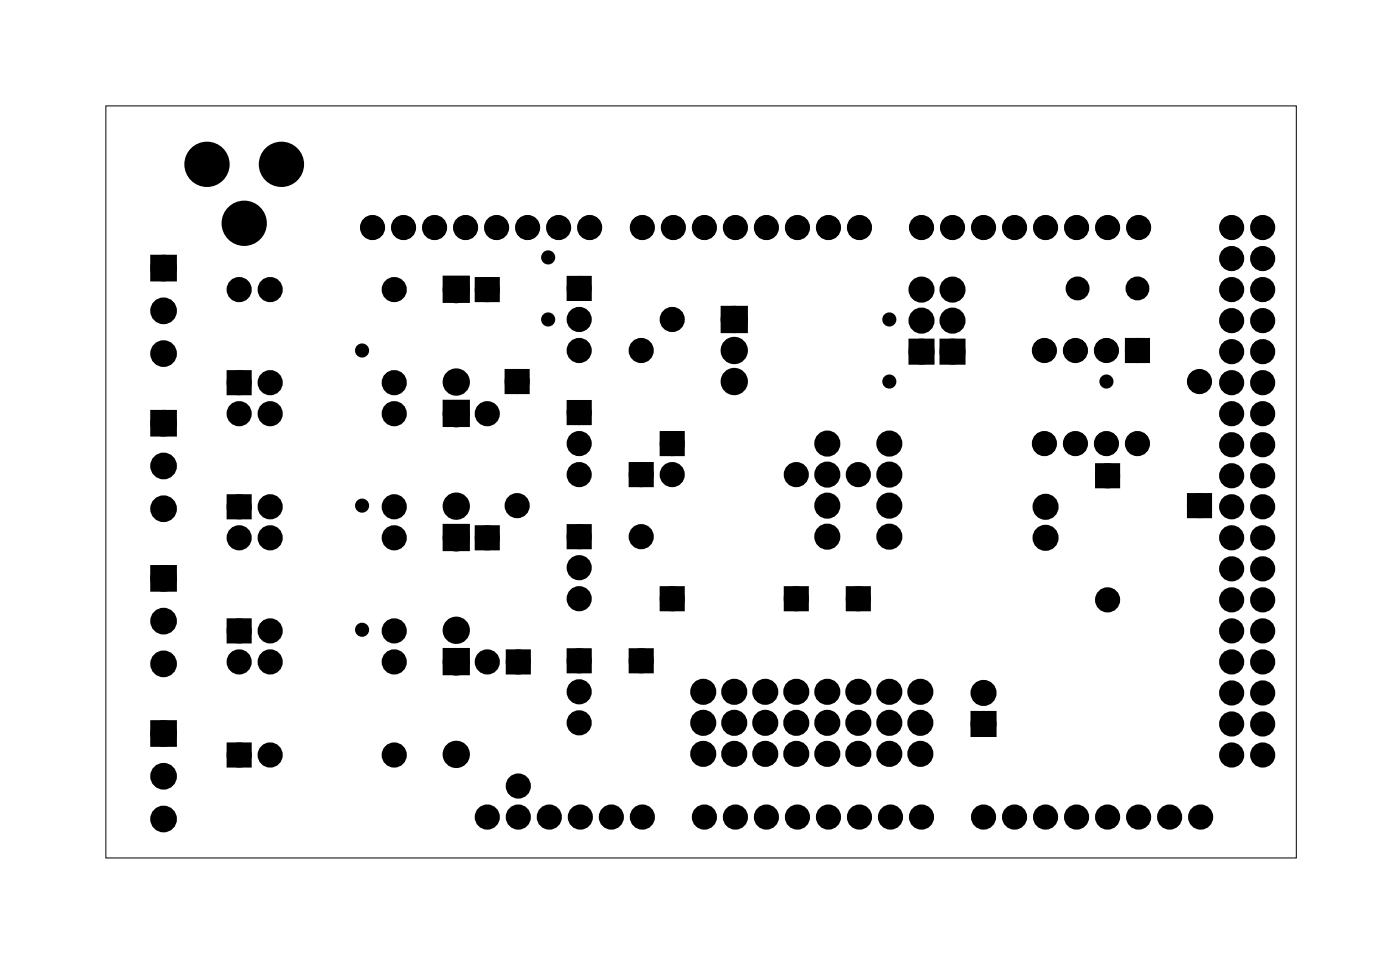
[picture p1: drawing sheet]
<svg xmlns="http://www.w3.org/2000/svg" width="115mm" height="79mm" viewBox="0 0 115 79" stroke-linecap="round" stroke-linejoin="round" font-family="sans-serif">
<path d="M8.7 8.7h97.5v61.5h-97.5z" fill="none" stroke="#000" stroke-width=".08"/>
<g fill="#000">
<path d="M12.6 33.9h1.6v1.5h-1.6zM12.6 21.2h1.6v1.5h-1.6zM18.9 30.6h1.4v1.4h-1.4zM36.6 33.1h1.6v1.5h-1.6zM36.6 22.9h1.6v1.6h-1.6zM39.2 23h1.4v1.4h-1.4zM41.7 30.5h1.4v1.4h-1.4zM46.7 22.9h1.4v1.4h-1.4zM46.7 33.1h1.4v1.4h-1.4zM51.8 38.2h1.4v1.4h-1.4zM54.4 35.6h1.4v1.4h-1.4zM59.3 25.4h1.6v1.5h-1.6z"/>
<path d="M74.7 28.1h1.5v1.4h-1.5zM77.3 28.1h1.4v1.4h-1.4zM90 38.2h1.4v1.4h-1.4zM92.5 28h1.4v1.4h-1.4zM12.6 59.3h1.6v1.5h-1.6zM12.6 46.6h1.6v1.5h-1.6zM18.9 50.9h1.4v1.4h-1.4zM18.9 40.8h1.4v1.4h-1.4zM36.6 43.2h1.6v1.6h-1.6zM36.6 53.4h1.6v1.5h-1.6zM39.2 43.3h1.4v1.4h-1.4zM41.7 53.5h1.4v1.4h-1.4z"/>
<path d="M46.7 43.2h1.4v1.4h-1.4zM46.7 53.4h1.4v1.4h-1.4zM51.8 53.4h1.4v1.4h-1.4zM54.4 48.3h1.4v1.4h-1.4zM64.5 48.3h1.4v1.4h-1.4zM69.6 48.3h1.4v1.4h-1.4zM97.5 40.7h1.4v1.4h-1.4zM18.9 61.1h1.4v1.4h-1.4zM79.8 58.5h1.5v1.5h-1.5z"/>
</g>
<g fill="none" stroke="#000" stroke-width=".66" stroke-linecap="butt">
<path d="M12.6 33.9h1.6v1.5h-1.6zM12.6 21.2h1.6v1.5h-1.6zM18.9 30.6h1.4v1.4h-1.4zM36.6 33.1h1.6v1.5h-1.6zM36.6 22.9h1.6v1.6h-1.6zM39.2 23h1.4v1.4h-1.4zM41.7 30.5h1.4v1.4h-1.4zM46.7 22.9h1.4v1.4h-1.4zM46.7 33.1h1.4v1.4h-1.4zM51.8 38.2h1.4v1.4h-1.4zM54.4 35.6h1.4v1.4h-1.4zM59.3 25.4h1.6v1.5h-1.6z"/>
<path d="M74.7 28.1h1.5v1.4h-1.5zM77.3 28.1h1.4v1.4h-1.4zM90 38.2h1.4v1.4h-1.4zM92.5 28h1.4v1.4h-1.4zM12.6 59.3h1.6v1.5h-1.6zM12.6 46.6h1.6v1.5h-1.6zM18.9 50.9h1.4v1.4h-1.4zM18.9 40.8h1.4v1.4h-1.4zM36.6 43.2h1.6v1.6h-1.6zM36.6 53.4h1.6v1.5h-1.6zM39.2 43.3h1.4v1.4h-1.4zM41.7 53.5h1.4v1.4h-1.4z"/>
<path d="M46.7 43.2h1.4v1.4h-1.4zM46.7 53.4h1.4v1.4h-1.4zM51.8 53.4h1.4v1.4h-1.4zM54.4 48.3h1.4v1.4h-1.4zM64.5 48.3h1.4v1.4h-1.4zM69.6 48.3h1.4v1.4h-1.4zM79.8 58.5h1.5v1.5h-1.5zM97.5 40.7h1.4v1.4h-1.4zM18.9 61.1h1.4v1.4h-1.4z"/>
<circle cx="17" cy="13.5" r="1.52"/>
<circle cx="20" cy="18.3" r="1.52"/>
<circle cx="23" cy="13.5" r="1.52"/>
<circle cx="30.5" cy="18.6" r=".7"/>
<circle cx="33" cy="18.6" r=".7"/>
<circle cx="35.6" cy="18.6" r=".7"/>
<circle cx="38.1" cy="18.6" r=".7"/>
<circle cx="40.7" cy="18.6" r=".7"/>
<circle cx="43.2" cy="18.6" r=".7"/>
<circle cx="45.7" cy="18.6" r=".7"/>
<circle cx="48.3" cy="18.6" r=".7"/>
<circle cx="52.6" cy="18.6" r=".7"/>
<circle cx="55.1" cy="18.6" r=".7"/>
<circle cx="57.7" cy="18.6" r=".7"/>
<circle cx="60.2" cy="18.6" r=".7"/>
<circle cx="62.8" cy="18.6" r=".7"/>
<circle cx="65.3" cy="18.6" r=".7"/>
<circle cx="67.8" cy="18.6" r=".7"/>
<circle cx="70.4" cy="18.6" r=".7"/>
<circle cx="75.5" cy="18.6" r=".7"/>
<circle cx="78" cy="18.6" r=".7"/>
<circle cx="80.5" cy="18.6" r=".7"/>
<circle cx="83.1" cy="18.6" r=".7"/>
<circle cx="85.6" cy="18.6" r=".7"/>
<circle cx="88.2" cy="18.6" r=".7"/>
<circle cx="90.7" cy="18.6" r=".7"/>
<circle cx="93.2" cy="18.6" r=".7"/>
<circle cx="100.9" cy="18.6" r=".7"/>
<circle cx="103.4" cy="18.6" r=".7"/>
<circle cx="13.4" cy="38.1" r=".76"/>
<circle cx="13.4" cy="25.4" r=".76"/>
<circle cx="13.4" cy="34.6" r=".76"/>
<circle cx="13.4" cy="21.9" r=".76"/>
<circle cx="13.4" cy="28.9" r=".76"/>
<circle cx="19.6" cy="23.7" r=".7"/>
<circle cx="19.6" cy="33.9" r=".7"/>
<circle cx="19.6" cy="31.3" r=".7"/>
<circle cx="22.1" cy="23.7" r=".7"/>
<circle cx="22.1" cy="33.9" r=".7"/>
<circle cx="22.1" cy="31.3" r=".7"/>
<circle cx="32.3" cy="23.7" r=".7"/>
<circle cx="32.3" cy="33.9" r=".7"/>
<circle cx="32.3" cy="31.3" r=".7"/>
<circle cx="37.4" cy="23.7" r=".79"/>
<circle cx="37.4" cy="33.9" r=".79"/>
<circle cx="37.4" cy="31.3" r=".79"/>
<circle cx="39.9" cy="23.7" r=".7"/>
<circle cx="39.9" cy="33.9" r=".7"/>
<circle cx="42.4" cy="31.2" r=".7"/>
<circle cx="47.4" cy="26.2" r=".7"/>
<circle cx="47.4" cy="23.6" r=".7"/>
<circle cx="47.4" cy="36.3" r=".7"/>
<circle cx="47.4" cy="33.8" r=".7"/>
<circle cx="47.4" cy="28.7" r=".7"/>
<circle cx="47.4" cy="38.9" r=".7"/>
<circle cx="52.5" cy="28.7" r=".7"/>
<circle cx="52.5" cy="38.9" r=".7"/>
<circle cx="55.1" cy="38.9" r=".7"/>
<circle cx="55.1" cy="26.2" r=".7"/>
<circle cx="55.1" cy="36.3" r=".7"/>
<circle cx="60.1" cy="26.2" r=".79"/>
<circle cx="60.1" cy="28.7" r=".79"/>
<circle cx="60.1" cy="31.2" r=".79"/>
<circle cx="65.2" cy="38.9" r=".7"/>
<circle cx="67.8" cy="38.9" r=".74"/>
<circle cx="67.8" cy="36.3" r=".74"/>
<circle cx="70.3" cy="38.9" r=".7"/>
<circle cx="72.8" cy="38.9" r=".74"/>
<circle cx="72.8" cy="36.3" r=".74"/>
<circle cx="75.5" cy="23.7" r=".74"/>
<circle cx="75.5" cy="28.8" r=".74"/>
<circle cx="75.5" cy="26.2" r=".74"/>
<circle cx="78" cy="23.7" r=".74"/>
<circle cx="78" cy="28.8" r=".74"/>
<circle cx="78" cy="26.2" r=".74"/>
<circle cx="85.5" cy="28.7" r=".7"/>
<circle cx="85.5" cy="36.3" r=".7"/>
<circle cx="88.1" cy="28.7" r=".7"/>
<circle cx="88.1" cy="36.3" r=".7"/>
<circle cx="90.6" cy="28.7" r=".7"/>
<circle cx="90.6" cy="36.3" r=".7"/>
<circle cx="90.7" cy="38.9" r=".7"/>
<circle cx="93.2" cy="28.7" r=".7"/>
<circle cx="93.2" cy="36.3" r=".7"/>
<circle cx="98.2" cy="31.2" r=".7"/>
<circle cx="100.9" cy="28.8" r=".7"/>
<circle cx="100.9" cy="23.7" r=".7"/>
<circle cx="100.9" cy="26.2" r=".7"/>
<circle cx="100.9" cy="38.9" r=".7"/>
<circle cx="100.9" cy="21.2" r=".7"/>
<circle cx="100.9" cy="33.9" r=".7"/>
<circle cx="100.9" cy="36.4" r=".7"/>
<circle cx="100.9" cy="31.3" r=".7"/>
<circle cx="103.4" cy="28.8" r=".7"/>
<circle cx="103.4" cy="26.2" r=".7"/>
<circle cx="103.4" cy="23.7" r=".7"/>
<circle cx="103.4" cy="38.9" r=".7"/>
<circle cx="103.4" cy="21.2" r=".7"/>
<circle cx="103.4" cy="33.9" r=".7"/>
<circle cx="103.4" cy="36.4" r=".7"/>
<circle cx="103.4" cy="31.3" r=".7"/>
<circle cx="13.4" cy="50.8" r=".76"/>
<circle cx="13.4" cy="47.3" r=".76"/>
<circle cx="13.4" cy="41.6" r=".76"/>
<circle cx="13.4" cy="54.3" r=".76"/>
<circle cx="19.6" cy="44" r=".7"/>
<circle cx="19.6" cy="54.2" r=".7"/>
<circle cx="19.6" cy="41.5" r=".7"/>
<circle cx="19.6" cy="51.6" r=".7"/>
<circle cx="22.1" cy="44" r=".7"/>
<circle cx="22.1" cy="54.2" r=".7"/>
<circle cx="22.1" cy="41.5" r=".7"/>
<circle cx="22.1" cy="51.6" r=".7"/>
<circle cx="32.3" cy="54.2" r=".7"/>
<circle cx="32.3" cy="44" r=".7"/>
<circle cx="32.3" cy="51.6" r=".7"/>
<circle cx="32.3" cy="41.5" r=".7"/>
<circle cx="37.4" cy="44" r=".79"/>
<circle cx="37.4" cy="54.2" r=".79"/>
<circle cx="37.4" cy="41.4" r=".79"/>
<circle cx="37.4" cy="51.6" r=".79"/>
<circle cx="39.9" cy="44" r=".7"/>
<circle cx="39.9" cy="54.2" r=".7"/>
<circle cx="42.4" cy="41.4" r=".7"/>
<circle cx="42.4" cy="54.2" r=".7"/>
<circle cx="47.4" cy="56.6" r=".7"/>
<circle cx="47.4" cy="43.9" r=".7"/>
<circle cx="47.4" cy="46.5" r=".7"/>
<circle cx="47.4" cy="54.1" r=".7"/>
<circle cx="47.4" cy="59.2" r=".7"/>
<circle cx="47.4" cy="49" r=".7"/>
<circle cx="52.5" cy="43.9" r=".7"/>
<circle cx="52.5" cy="54.1" r=".7"/>
<circle cx="55.1" cy="49" r=".7"/>
<circle cx="57.6" cy="59.2" r=".74"/>
<circle cx="57.6" cy="56.6" r=".74"/>
<circle cx="60.1" cy="59.2" r=".74"/>
<circle cx="60.1" cy="56.6" r=".74"/>
<circle cx="62.7" cy="59.2" r=".74"/>
<circle cx="62.7" cy="56.6" r=".74"/>
<circle cx="65.2" cy="59.2" r=".74"/>
<circle cx="65.2" cy="56.6" r=".74"/>
<circle cx="65.2" cy="49" r=".7"/>
<circle cx="67.8" cy="59.2" r=".74"/>
<circle cx="67.8" cy="56.6" r=".74"/>
<circle cx="67.8" cy="41.4" r=".74"/>
<circle cx="67.8" cy="43.9" r=".74"/>
<circle cx="70.3" cy="59.2" r=".74"/>
<circle cx="70.3" cy="56.6" r=".74"/>
<circle cx="70.3" cy="49" r=".7"/>
<circle cx="72.8" cy="59.2" r=".74"/>
<circle cx="72.8" cy="56.6" r=".74"/>
<circle cx="72.8" cy="41.4" r=".74"/>
<circle cx="72.8" cy="43.9" r=".74"/>
<circle cx="75.4" cy="59.2" r=".74"/>
<circle cx="75.4" cy="56.6" r=".74"/>
<circle cx="80.5" cy="59.3" r=".74"/>
<circle cx="80.5" cy="56.7" r=".74"/>
<circle cx="85.6" cy="44" r=".74"/>
<circle cx="85.6" cy="41.5" r=".74"/>
<circle cx="90.7" cy="49.1" r=".7"/>
<circle cx="98.2" cy="41.4" r=".7"/>
<circle cx="100.9" cy="41.5" r=".7"/>
<circle cx="100.9" cy="46.6" r=".7"/>
<circle cx="100.9" cy="56.7" r=".7"/>
<circle cx="100.9" cy="44" r=".7"/>
<circle cx="100.9" cy="59.3" r=".7"/>
<circle cx="100.9" cy="51.6" r=".7"/>
<circle cx="100.9" cy="49.1" r=".7"/>
<circle cx="100.9" cy="54.2" r=".7"/>
<circle cx="103.4" cy="49.1" r=".7"/>
<circle cx="103.4" cy="54.2" r=".7"/>
<circle cx="103.4" cy="41.5" r=".7"/>
<circle cx="103.4" cy="46.6" r=".7"/>
<circle cx="103.4" cy="44" r=".7"/>
<circle cx="103.4" cy="51.6" r=".7"/>
<circle cx="103.4" cy="56.7" r=".7"/>
<circle cx="103.4" cy="59.3" r=".7"/>
<circle cx="13.4" cy="63.5" r=".76"/>
<circle cx="13.4" cy="60" r=".76"/>
<circle cx="13.4" cy="67" r=".76"/>
<circle cx="19.6" cy="61.8" r=".7"/>
<circle cx="22.1" cy="61.8" r=".7"/>
<circle cx="32.3" cy="61.8" r=".7"/>
<circle cx="37.4" cy="61.8" r=".79"/>
<circle cx="39.9" cy="66.9" r=".7"/>
<circle cx="42.4" cy="64.3" r=".7"/>
<circle cx="42.4" cy="66.9" r=".7"/>
<circle cx="45" cy="66.9" r=".7"/>
<circle cx="47.5" cy="66.9" r=".7"/>
<circle cx="50.1" cy="66.9" r=".7"/>
<circle cx="52.6" cy="66.9" r=".7"/>
<circle cx="57.6" cy="61.7" r=".74"/>
<circle cx="57.7" cy="66.9" r=".7"/>
<circle cx="60.1" cy="61.7" r=".74"/>
<circle cx="60.2" cy="66.9" r=".7"/>
<circle cx="62.7" cy="61.7" r=".74"/>
<circle cx="62.8" cy="66.9" r=".7"/>
<circle cx="65.2" cy="61.7" r=".74"/>
<circle cx="65.3" cy="66.9" r=".7"/>
<circle cx="67.8" cy="61.7" r=".74"/>
<circle cx="67.8" cy="66.9" r=".7"/>
<circle cx="70.3" cy="61.7" r=".74"/>
<circle cx="70.4" cy="66.9" r=".7"/>
<circle cx="72.8" cy="61.7" r=".74"/>
<circle cx="72.9" cy="66.9" r=".7"/>
<circle cx="75.4" cy="61.7" r=".74"/>
<circle cx="75.5" cy="66.9" r=".7"/>
<circle cx="80.5" cy="66.9" r=".7"/>
<circle cx="83.1" cy="66.9" r=".7"/>
<circle cx="85.6" cy="66.9" r=".7"/>
<circle cx="88.2" cy="66.9" r=".7"/>
<circle cx="90.7" cy="66.9" r=".7"/>
<circle cx="93.2" cy="66.9" r=".7"/>
<circle cx="95.8" cy="66.9" r=".7"/>
<circle cx="98.3" cy="66.9" r=".7"/>
<circle cx="100.9" cy="61.8" r=".7"/>
<circle cx="103.4" cy="61.8" r=".7"/>
</g>
<g fill="#000">
<circle cx="17" cy="13.5" r="1.52"/>
<circle cx="20" cy="18.3" r="1.52"/>
<circle cx="23" cy="13.5" r="1.52"/>
<circle cx="30.5" cy="18.6" r=".7"/>
<circle cx="33" cy="18.6" r=".7"/>
<circle cx="35.6" cy="18.6" r=".7"/>
<circle cx="38.1" cy="18.6" r=".7"/>
<circle cx="40.7" cy="18.6" r=".7"/>
<circle cx="43.2" cy="18.6" r=".7"/>
<circle cx="45.7" cy="18.6" r=".7"/>
<circle cx="48.3" cy="18.6" r=".7"/>
<circle cx="52.6" cy="18.6" r=".7"/>
<circle cx="55.1" cy="18.6" r=".7"/>
<circle cx="57.7" cy="18.6" r=".7"/>
<circle cx="60.2" cy="18.6" r=".7"/>
<circle cx="62.8" cy="18.6" r=".7"/>
<circle cx="65.3" cy="18.6" r=".7"/>
<circle cx="67.8" cy="18.6" r=".7"/>
<circle cx="70.4" cy="18.6" r=".7"/>
<circle cx="75.5" cy="18.6" r=".7"/>
<circle cx="78" cy="18.6" r=".7"/>
<circle cx="80.5" cy="18.6" r=".7"/>
<circle cx="83.1" cy="18.6" r=".7"/>
<circle cx="85.6" cy="18.6" r=".7"/>
<circle cx="88.2" cy="18.6" r=".7"/>
<circle cx="90.7" cy="18.6" r=".7"/>
<circle cx="93.2" cy="18.6" r=".7"/>
<circle cx="100.9" cy="18.6" r=".7"/>
<circle cx="103.4" cy="18.6" r=".7"/>
<circle cx="13.4" cy="28.9" r=".76"/>
<circle cx="13.4" cy="25.4" r=".76"/>
<circle cx="13.4" cy="38.1" r=".76"/>
<circle cx="13.4" cy="21.9" r=".76"/>
<circle cx="13.4" cy="34.6" r=".76"/>
<circle cx="19.6" cy="23.7" r=".7"/>
<circle cx="19.6" cy="33.9" r=".7"/>
<circle cx="19.6" cy="31.3" r=".7"/>
<circle cx="22.1" cy="23.7" r=".7"/>
<circle cx="22.1" cy="33.9" r=".7"/>
<circle cx="22.1" cy="31.3" r=".7"/>
<circle cx="29.7" cy="28.7" r=".35"/>
<circle cx="29.7" cy="28.7" r=".2"/>
<circle cx="32.3" cy="23.7" r=".7"/>
<circle cx="32.3" cy="33.9" r=".7"/>
<circle cx="32.3" cy="31.3" r=".7"/>
<circle cx="37.4" cy="33.9" r=".79"/>
<circle cx="37.4" cy="23.7" r=".79"/>
<circle cx="37.4" cy="31.3" r=".79"/>
<circle cx="39.9" cy="33.9" r=".7"/>
<circle cx="39.9" cy="23.7" r=".7"/>
<circle cx="42.4" cy="31.2" r=".7"/>
<circle cx="44.9" cy="21.1" r=".35"/>
<circle cx="44.9" cy="26.2" r=".35"/>
<circle cx="44.9" cy="21.1" r=".2"/>
<circle cx="44.9" cy="26.2" r=".2"/>
<circle cx="47.4" cy="28.7" r=".7"/>
<circle cx="47.4" cy="23.6" r=".7"/>
<circle cx="47.4" cy="26.2" r=".7"/>
<circle cx="47.4" cy="36.3" r=".7"/>
<circle cx="47.4" cy="33.8" r=".7"/>
<circle cx="47.4" cy="38.9" r=".7"/>
<circle cx="52.5" cy="28.7" r=".7"/>
<circle cx="52.5" cy="38.9" r=".7"/>
<circle cx="55.1" cy="26.2" r=".7"/>
<circle cx="55.1" cy="36.3" r=".7"/>
<circle cx="55.1" cy="38.9" r=".7"/>
<circle cx="60.1" cy="31.2" r=".79"/>
<circle cx="60.1" cy="26.2" r=".79"/>
<circle cx="60.1" cy="28.7" r=".79"/>
<circle cx="65.2" cy="38.9" r=".7"/>
<circle cx="67.8" cy="38.9" r=".74"/>
<circle cx="67.8" cy="36.3" r=".74"/>
<circle cx="70.3" cy="38.9" r=".7"/>
<circle cx="72.8" cy="26.2" r=".35"/>
<circle cx="72.8" cy="31.2" r=".35"/>
<circle cx="72.8" cy="38.9" r=".74"/>
<circle cx="72.8" cy="36.3" r=".74"/>
<circle cx="72.8" cy="26.2" r=".2"/>
<circle cx="72.8" cy="31.2" r=".2"/>
<circle cx="75.5" cy="26.2" r=".74"/>
<circle cx="75.5" cy="23.7" r=".74"/>
<circle cx="75.5" cy="28.8" r=".74"/>
<circle cx="78" cy="26.2" r=".74"/>
<circle cx="78" cy="28.8" r=".74"/>
<circle cx="78" cy="23.7" r=".74"/>
<circle cx="85.5" cy="36.3" r=".7"/>
<circle cx="85.5" cy="28.7" r=".7"/>
<circle cx="88.1" cy="36.3" r=".7"/>
<circle cx="88.1" cy="28.7" r=".7"/>
<circle cx="88.2" cy="23.6" r=".65"/>
<circle cx="90.6" cy="36.3" r=".7"/>
<circle cx="90.6" cy="28.7" r=".7"/>
<circle cx="90.6" cy="31.2" r=".35"/>
<circle cx="90.6" cy="31.2" r=".2"/>
<circle cx="90.7" cy="38.9" r=".7"/>
<circle cx="93.2" cy="36.3" r=".7"/>
<circle cx="93.2" cy="28.7" r=".7"/>
<circle cx="93.2" cy="23.6" r=".65"/>
<circle cx="98.2" cy="31.2" r=".7"/>
<circle cx="100.9" cy="28.8" r=".7"/>
<circle cx="100.9" cy="26.2" r=".7"/>
<circle cx="100.9" cy="21.2" r=".7"/>
<circle cx="100.9" cy="23.7" r=".7"/>
<circle cx="100.9" cy="36.4" r=".7"/>
<circle cx="100.9" cy="31.3" r=".7"/>
<circle cx="100.9" cy="38.9" r=".7"/>
<circle cx="100.9" cy="33.9" r=".7"/>
<circle cx="103.4" cy="28.8" r=".7"/>
<circle cx="103.4" cy="21.2" r=".7"/>
<circle cx="103.4" cy="26.2" r=".7"/>
<circle cx="103.4" cy="23.7" r=".7"/>
<circle cx="103.4" cy="31.3" r=".7"/>
<circle cx="103.4" cy="36.4" r=".7"/>
<circle cx="103.4" cy="33.9" r=".7"/>
<circle cx="103.4" cy="38.9" r=".7"/>
<circle cx="13.4" cy="41.6" r=".76"/>
<circle cx="13.4" cy="50.8" r=".76"/>
<circle cx="13.4" cy="54.3" r=".76"/>
<circle cx="13.4" cy="47.3" r=".76"/>
<circle cx="19.6" cy="44" r=".7"/>
<circle cx="19.6" cy="51.6" r=".7"/>
<circle cx="19.6" cy="41.5" r=".7"/>
<circle cx="19.6" cy="54.2" r=".7"/>
<circle cx="22.1" cy="44" r=".7"/>
<circle cx="22.1" cy="51.6" r=".7"/>
<circle cx="22.1" cy="41.5" r=".7"/>
<circle cx="22.1" cy="54.2" r=".7"/>
<circle cx="29.7" cy="41.4" r=".35"/>
<circle cx="29.7" cy="51.6" r=".35"/>
<circle cx="29.7" cy="41.4" r=".2"/>
<circle cx="29.7" cy="51.6" r=".2"/>
<circle cx="32.3" cy="51.6" r=".7"/>
<circle cx="32.3" cy="44" r=".7"/>
<circle cx="32.3" cy="54.2" r=".7"/>
<circle cx="32.3" cy="41.5" r=".7"/>
<circle cx="37.4" cy="51.6" r=".79"/>
<circle cx="37.4" cy="44" r=".79"/>
<circle cx="37.4" cy="41.4" r=".79"/>
<circle cx="37.4" cy="54.2" r=".79"/>
<circle cx="39.9" cy="54.2" r=".7"/>
<circle cx="39.9" cy="44" r=".7"/>
<circle cx="42.4" cy="41.4" r=".7"/>
<circle cx="42.4" cy="54.2" r=".7"/>
<circle cx="47.4" cy="54.1" r=".7"/>
<circle cx="47.4" cy="46.5" r=".7"/>
<circle cx="47.4" cy="49" r=".7"/>
<circle cx="47.4" cy="56.6" r=".7"/>
<circle cx="47.4" cy="43.9" r=".7"/>
<circle cx="47.4" cy="59.2" r=".7"/>
<circle cx="52.5" cy="54.1" r=".7"/>
<circle cx="52.5" cy="43.9" r=".7"/>
<circle cx="55.1" cy="49" r=".7"/>
<circle cx="57.6" cy="56.6" r=".74"/>
<circle cx="57.6" cy="59.2" r=".74"/>
<circle cx="60.1" cy="56.6" r=".74"/>
<circle cx="60.1" cy="59.2" r=".74"/>
<circle cx="62.7" cy="56.6" r=".74"/>
<circle cx="62.7" cy="59.2" r=".74"/>
<circle cx="65.2" cy="59.2" r=".74"/>
<circle cx="65.2" cy="56.6" r=".74"/>
<circle cx="65.2" cy="49" r=".7"/>
<circle cx="67.8" cy="56.6" r=".74"/>
<circle cx="67.8" cy="43.9" r=".74"/>
<circle cx="67.8" cy="59.2" r=".74"/>
<circle cx="67.8" cy="41.4" r=".74"/>
<circle cx="70.3" cy="56.6" r=".74"/>
<circle cx="70.3" cy="59.2" r=".74"/>
<circle cx="70.3" cy="49" r=".7"/>
<circle cx="72.8" cy="56.6" r=".74"/>
<circle cx="72.8" cy="43.9" r=".74"/>
<circle cx="72.8" cy="59.2" r=".74"/>
<circle cx="72.8" cy="41.4" r=".74"/>
<circle cx="75.4" cy="56.6" r=".74"/>
<circle cx="75.4" cy="59.2" r=".74"/>
<circle cx="80.5" cy="59.3" r=".74"/>
<circle cx="80.5" cy="56.7" r=".74"/>
<circle cx="85.6" cy="41.5" r=".74"/>
<circle cx="85.6" cy="44" r=".74"/>
<circle cx="90.7" cy="49.1" r=".7"/>
<circle cx="98.2" cy="41.4" r=".7"/>
<circle cx="100.9" cy="51.6" r=".7"/>
<circle cx="100.9" cy="44" r=".7"/>
<circle cx="100.9" cy="49.1" r=".7"/>
<circle cx="100.9" cy="54.2" r=".7"/>
<circle cx="100.9" cy="46.6" r=".7"/>
<circle cx="100.9" cy="41.5" r=".7"/>
<circle cx="100.9" cy="59.3" r=".7"/>
<circle cx="100.9" cy="56.7" r=".7"/>
<circle cx="103.4" cy="51.6" r=".7"/>
<circle cx="103.4" cy="49.1" r=".7"/>
<circle cx="103.4" cy="44" r=".7"/>
<circle cx="103.4" cy="54.2" r=".7"/>
<circle cx="103.4" cy="46.6" r=".7"/>
<circle cx="103.4" cy="41.5" r=".7"/>
<circle cx="103.4" cy="59.3" r=".7"/>
<circle cx="103.4" cy="56.7" r=".7"/>
<circle cx="13.4" cy="67" r=".76"/>
<circle cx="13.4" cy="63.5" r=".76"/>
<circle cx="13.4" cy="60" r=".76"/>
<circle cx="19.6" cy="61.8" r=".7"/>
<circle cx="22.1" cy="61.8" r=".7"/>
<circle cx="32.3" cy="61.8" r=".7"/>
<circle cx="37.4" cy="61.8" r=".79"/>
<circle cx="39.9" cy="66.9" r=".7"/>
<circle cx="42.4" cy="64.3" r=".7"/>
<circle cx="42.4" cy="66.9" r=".7"/>
<circle cx="45" cy="66.9" r=".7"/>
<circle cx="47.5" cy="66.9" r=".7"/>
<circle cx="50.1" cy="66.9" r=".7"/>
<circle cx="52.6" cy="66.9" r=".7"/>
<circle cx="57.6" cy="61.7" r=".74"/>
<circle cx="57.7" cy="66.9" r=".7"/>
<circle cx="60.1" cy="61.7" r=".74"/>
<circle cx="60.2" cy="66.9" r=".7"/>
<circle cx="62.7" cy="61.7" r=".74"/>
<circle cx="62.8" cy="66.9" r=".7"/>
<circle cx="65.2" cy="61.7" r=".74"/>
<circle cx="65.3" cy="66.9" r=".7"/>
<circle cx="67.8" cy="61.7" r=".74"/>
<circle cx="67.8" cy="66.9" r=".7"/>
<circle cx="70.3" cy="61.7" r=".74"/>
<circle cx="70.4" cy="66.9" r=".7"/>
<circle cx="72.8" cy="61.7" r=".74"/>
<circle cx="72.9" cy="66.9" r=".7"/>
<circle cx="75.4" cy="61.7" r=".74"/>
<circle cx="75.5" cy="66.9" r=".7"/>
<circle cx="80.5" cy="66.9" r=".7"/>
<circle cx="83.1" cy="66.9" r=".7"/>
<circle cx="85.6" cy="66.9" r=".7"/>
<circle cx="88.2" cy="66.9" r=".7"/>
<circle cx="90.7" cy="66.9" r=".7"/>
<circle cx="93.2" cy="66.9" r=".7"/>
<circle cx="95.8" cy="66.9" r=".7"/>
<circle cx="98.3" cy="66.9" r=".7"/>
<circle cx="100.9" cy="61.8" r=".7"/>
<circle cx="103.4" cy="61.8" r=".7"/>
</g>
<g fill="none" stroke="#000" stroke-width=".65" stroke-linecap="butt">
<circle cx="88.2" cy="23.6" r=".65"/>
<circle cx="93.2" cy="23.6" r=".65"/>
</g>
<g fill="none" stroke="#000" stroke-width=".45">
<circle cx="29.7" cy="28.7" r=".35"/>
<circle cx="44.9" cy="26.2" r=".35"/>
<circle cx="44.9" cy="21.1" r=".35"/>
<circle cx="72.8" cy="26.2" r=".35"/>
<circle cx="72.8" cy="31.2" r=".35"/>
<circle cx="90.6" cy="31.2" r=".35"/>
<circle cx="29.7" cy="51.6" r=".35"/>
<circle cx="29.7" cy="41.4" r=".35"/>
</g>
<g fill="none" stroke="#000" stroke-width=".15">
<circle cx="29.7" cy="28.7" r=".2"/>
<circle cx="44.9" cy="26.2" r=".2"/>
<circle cx="44.9" cy="21.1" r=".2"/>
<circle cx="72.8" cy="26.2" r=".2"/>
<circle cx="72.8" cy="31.2" r=".2"/>
<circle cx="90.6" cy="31.2" r=".2"/>
<circle cx="29.7" cy="51.6" r=".2"/>
<circle cx="29.7" cy="41.4" r=".2"/>
</g>
</svg>
